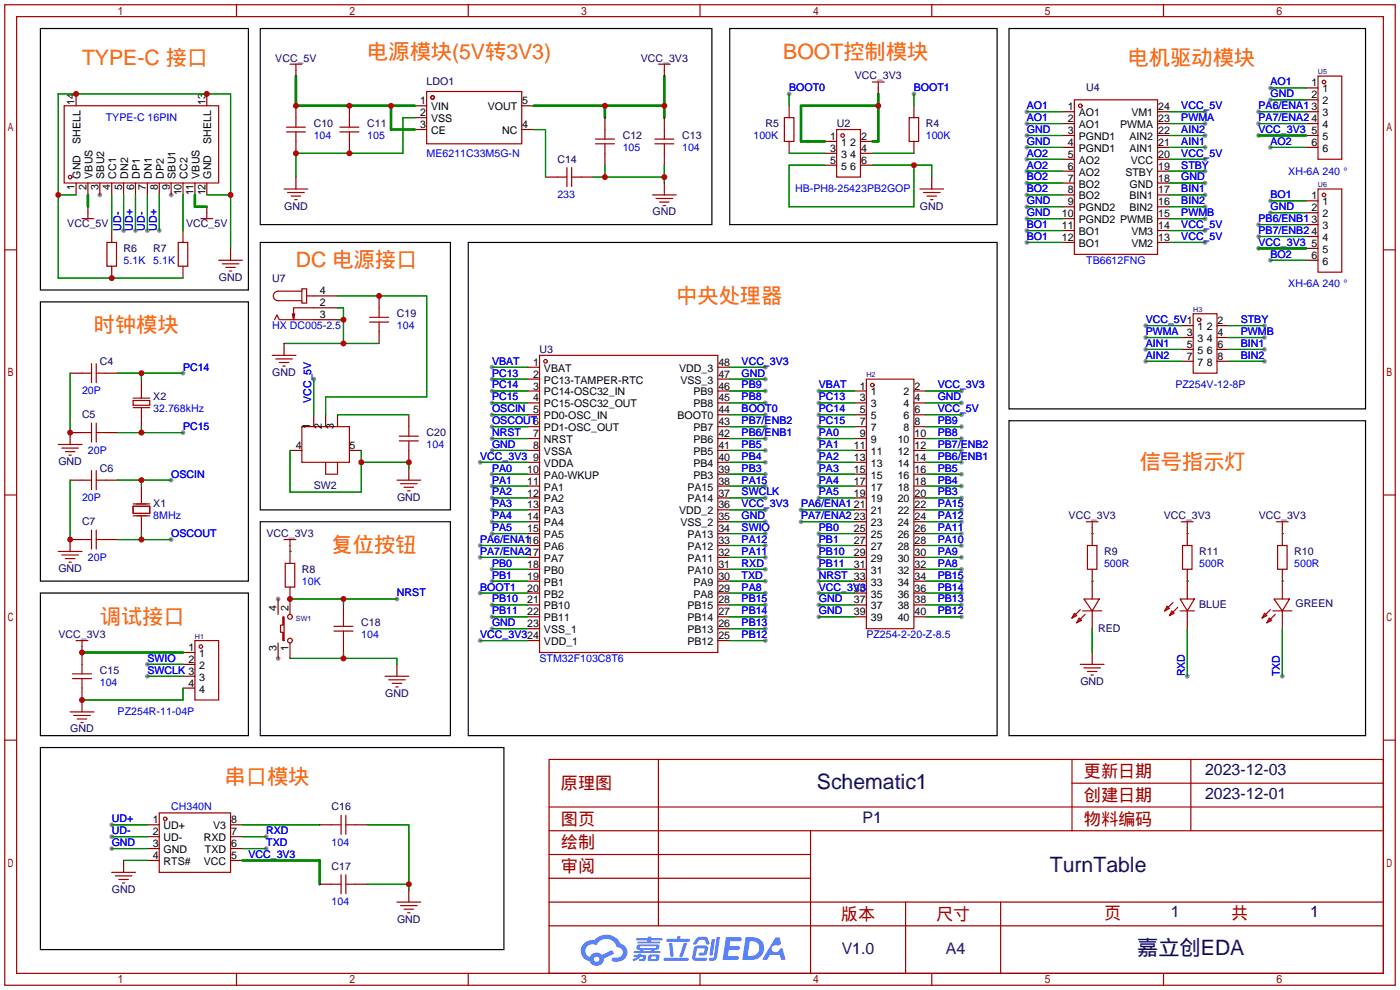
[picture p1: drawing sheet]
<svg xmlns="http://www.w3.org/2000/svg" width="299mm" height="212mm" viewBox="0 0 299 212" stroke-linecap="round" stroke-linejoin="round" font-family="sans-serif">
<defs><g id="words">
<g font-size="4.5" fill="#f60">
<text x="17.5" y="13.9">TYPE-C 接口</text>
<text x="78.5" y="12.6">电源模块(5V转3V3)</text>
<text x="167.4" y="12.6">BOOT控制模块</text>
<text x="241" y="13.9">电机驱动模块</text>
<text x="63.2" y="57.1">DC 电源接口</text>
<text x="144.5" y="64.7">中央处理器</text>
<text x="20.1" y="71">时钟模块</text>
<text x="243.6" y="100.3">信号指示灯</text>
<text x="70.9" y="118">复位按钮</text>
<text x="21.3" y="133.3">调试接口</text>
<text x="48" y="167.6">串口模块</text>
</g>
<g font-size="4.5" fill="#000080">
<text x="174.6" y="168.6">Schematic1</text>
<text x="224.4" y="186.3">TurnTable</text>
<text x="243" y="204.1">嘉立创EDA</text>
</g>
<g font-size="3.7" fill="#a00000">
<text x="231.6" y="166.1">更新日期</text>
<text x="119.9" y="168.6">原理图</text>
<text x="231.6" y="171.2">创建日期</text>
<text x="119.9" y="176.3">图页</text>
<text x="231.6" y="176.3">物料编码</text>
<text x="119.9" y="181.3">绘制</text>
<text x="119.9" y="186.4">审阅</text>
<text x="179.7" y="196.6">版本</text>
<text x="200" y="196.6">尺寸</text>
<text x="236" y="196.3">页</text>
<text x="263.1" y="196.3">共</text>
</g>
<g font-size="3.4" fill="#000080">
<text x="257.6" y="165.7">2023-12-03</text>
<text x="257.6" y="170.8">2023-12-01</text>
<text x="184.4" y="175.9">P1</text>
<text x="250.3" y="196">1</text>
<text x="280" y="196">1</text>
<text x="179.9" y="203.8">V1.0</text>
<text x="202.1" y="203.8">A4</text>
</g>
<g font-size="2.3" fill="#000080">
<text x="58.8" y="13.2">VCC_5V</text>
<text x="136.9" y="13.2">VCC_3V3</text>
<text x="182.7" y="17">VCC_3V3</text>
<text x="91.2" y="18.3">LDO1</text>
<text x="232.2" y="19.5">U4</text>
<text x="67.1" y="27.1">C10</text>
<text x="78.5" y="27.1">C11</text>
<text x="133.1" y="29.7">C12</text>
<text x="145.8" y="29.7">C13</text>
<text x="163.6" y="27.1">R5</text>
<text x="178.8" y="27.1">U2</text>
<text x="197.9" y="27.1">R4</text>
<text x="119.1" y="34.8">C14</text>
<text x="60.7" y="44.8">GND</text>
<text x="139.5" y="46.1">GND</text>
<text x="196.6" y="44.8">GND</text>
<text x="14.4" y="48.5">VCC_5V</text>
<text x="26.4" y="53.8">R6</text>
<text x="32.8" y="53.8">R7</text>
<text x="39.8" y="48.5">VCC_5V</text>
<text x="46.8" y="60">GND</text>
<text x="58.2" y="60.2">U7</text>
<text x="84.8" y="67.8">C19</text>
<text x="21.3" y="77.9">C4</text>
<text x="115.3" y="75.4">U3</text>
<text x="58.2" y="80.3">GND</text>
<text x="17.5" y="89.4">C5</text>
<text x="32.8" y="85.6">X2</text>
<text x="91.2" y="93.2">C20</text>
<text x="12.5" y="99.4">GND</text>
<text x="21.3" y="100.8">C6</text>
<text x="67.1" y="104.6">SW2</text>
<text x="84.9" y="107">GND</text>
<text x="17.5" y="112.2">C7</text>
<text x="32.8" y="108.4">X1</text>
<text x="228.4" y="111">VCC_3V3</text>
<text x="248.7" y="111">VCC_3V3</text>
<text x="269" y="111">VCC_3V3</text>
<text x="56.9" y="114.8">VCC_3V3</text>
<text x="236" y="118.6">R9</text>
<text x="256.3" y="118.6">R11</text>
<text x="276.6" y="118.6">R10</text>
<text x="12.5" y="122.3">GND</text>
<text x="64.5" y="122.4">R8</text>
<text x="256.3" y="130">BLUE</text>
<text x="276.9" y="129.8">GREEN</text>
<text x="12.5" y="136.4">VCC_3V3</text>
<text x="77.2" y="133.8">C18</text>
<text x="234.7" y="135.1">RED</text>
<text x="21.3" y="144">C15</text>
<text x="82.3" y="148.9">GND</text>
<text x="230.9" y="146.4">GND</text>
<text x="15" y="156.5">GND</text>
<text x="70.9" y="173.2">C16</text>
<text x="70.9" y="185.9">C17</text>
<text x="23.9" y="190.8">GND</text>
<text x="84.9" y="197.2">GND</text>
</g>
<g font-size="2.3">
<text x="15.9" y="22.5" transform="rotate(-90 15.9 22.5)">14</text>
<text x="43.9" y="22.5" transform="rotate(-90 43.9 22.5)">13</text>
<text x="89.8" y="22.3">1</text>
<text x="92.1" y="23.6">VIN</text>
<text x="104.3" y="23.6">VOUT</text>
<text x="111.6" y="22.3">5</text>
<text x="228.2" y="23.6">1</text>
<text x="247.5" y="23.6">24</text>
<text x="280.3" y="18.5">1</text>
<text x="280.3" y="21">2</text>
<text x="280.3" y="23.6">3</text>
<text x="282.6" y="19.8">1</text>
<text x="282.6" y="22.3">2</text>
<text x="89.8" y="24.8">2</text>
<text x="89.8" y="27.4">3</text>
<text x="92.1" y="26.1">VSS</text>
<text x="92.1" y="28.6">CE</text>
<text x="107.3" y="28.6">NC</text>
<text x="111.6" y="27.4">4</text>
<text x="177.4" y="29.9">1</text>
<text x="184" y="29.9">2</text>
<text x="228.2" y="26.1">2</text>
<text x="228.2" y="28.6">3</text>
<text x="230.6" y="24.8">AO1</text>
<text x="230.6" y="27.4">AO1</text>
<text x="230.6" y="29.9">PGND1</text>
<text x="239.4" y="27.4">PWMA</text>
<text x="241.4" y="29.9">AIN2</text>
<text x="241.8" y="24.8">VM1</text>
<text x="247.5" y="28.6">22</text>
<text x="247.5" y="26.1">23</text>
<text x="280.3" y="26.1">4</text>
<text x="280.3" y="28.6">5</text>
<text x="282.6" y="24.8">3</text>
<text x="282.6" y="27.4">4</text>
<text x="282.6" y="29.9">5</text>
<text x="17.2" y="30.7" transform="rotate(-90 17.2 30.7)">SHELL</text>
<text x="45.2" y="30.7" transform="rotate(-90 45.2 30.7)">SHELL</text>
<text x="177.4" y="32.5">3</text>
<text x="177.4" y="35">5</text>
<text x="179.8" y="31.2">1</text>
<text x="179.8" y="33.7">3</text>
<text x="181.7" y="33.7">4</text>
<text x="181.7" y="31.2">2</text>
<text x="184" y="35">6</text>
<text x="184" y="32.5">4</text>
<text x="228.2" y="31.2">4</text>
<text x="228.2" y="33.7">5</text>
<text x="230.6" y="32.5">PGND1</text>
<text x="230.6" y="35">AO2</text>
<text x="241.4" y="32.5">AIN1</text>
<text x="241.7" y="35">VCC</text>
<text x="247.5" y="33.7">20</text>
<text x="247.5" y="31.2">21</text>
<text x="280.3" y="31.2">6</text>
<text x="282.6" y="32.5">6</text>
<text x="15.9" y="40.5" transform="rotate(-90 15.9 40.5)">1</text>
<text x="17.2" y="38.2" transform="rotate(-90 17.2 38.2)">GND</text>
<text x="18.5" y="40.5" transform="rotate(-90 18.5 40.5)">2</text>
<text x="19.8" y="38.2" transform="rotate(-90 19.8 38.2)">VBUS</text>
<text x="21" y="40.5" transform="rotate(-90 21 40.5)">3</text>
<text x="22.3" y="38.2" transform="rotate(-90 22.3 38.2)">SBU2</text>
<text x="23.6" y="40.5" transform="rotate(-90 23.6 40.5)">4</text>
<text x="24.8" y="38.2" transform="rotate(-90 24.8 38.2)">CC1</text>
<text x="26.1" y="40.5" transform="rotate(-90 26.1 40.5)">5</text>
<text x="27.4" y="38.2" transform="rotate(-90 27.4 38.2)">DN2</text>
<text x="28.6" y="40.5" transform="rotate(-90 28.6 40.5)">6</text>
<text x="29.9" y="38.2" transform="rotate(-90 29.9 38.2)">DP1</text>
<text x="31.2" y="40.5" transform="rotate(-90 31.2 40.5)">7</text>
<text x="32.5" y="38.2" transform="rotate(-90 32.5 38.2)">DN1</text>
<text x="33.7" y="40.5" transform="rotate(-90 33.7 40.5)">8</text>
<text x="35" y="38.2" transform="rotate(-90 35 38.2)">DP2</text>
<text x="36.3" y="40.5" transform="rotate(-90 36.3 40.5)">9</text>
<text x="37.5" y="38.2" transform="rotate(-90 37.5 38.2)">SBU1</text>
<text x="38.8" y="41.8" transform="rotate(-90 38.8 41.8)">10</text>
<text x="40.1" y="38.2" transform="rotate(-90 40.1 38.2)">CC2</text>
<text x="41.3" y="41.8" transform="rotate(-90 41.3 41.8)">11</text>
<text x="42.6" y="38.2" transform="rotate(-90 42.6 38.2)">VBUS</text>
<text x="43.9" y="41.8" transform="rotate(-90 43.9 41.8)">12</text>
<text x="45.2" y="38.2" transform="rotate(-90 45.2 38.2)">GND</text>
<text x="179.8" y="36.3">5</text>
<text x="181.7" y="36.3">6</text>
<text x="228.2" y="36.3">6</text>
<text x="228.2" y="38.8">7</text>
<text x="228.2" y="41.3">8</text>
<text x="230.6" y="37.5">AO2</text>
<text x="230.6" y="40.1">BO2</text>
<text x="240.5" y="37.5">STBY</text>
<text x="241.4" y="40.1">GND</text>
<text x="247.5" y="41.3">17</text>
<text x="247.5" y="38.8">18</text>
<text x="247.5" y="36.3">19</text>
<text x="227" y="46.4">10</text>
<text x="228.2" y="43.9">9</text>
<text x="230.6" y="42.6">BO2</text>
<text x="230.6" y="45.2">PGND2</text>
<text x="230.6" y="47.7">PGND2 PWMB</text>
<text x="241.4" y="45.2">BIN2</text>
<text x="241.4" y="42.6">BIN1</text>
<text x="247.5" y="46.4">15</text>
<text x="247.5" y="43.9">16</text>
<text x="280.3" y="42.6">1</text>
<text x="280.3" y="45.2">2</text>
<text x="280.3" y="47.7">3</text>
<text x="282.6" y="43.9">1</text>
<text x="282.6" y="46.4">2</text>
<text x="227" y="49">11</text>
<text x="227" y="51.5">12</text>
<text x="230.6" y="50.2">BO1</text>
<text x="230.6" y="52.8">BO1</text>
<text x="241.8" y="52.8">VM2</text>
<text x="241.8" y="50.2">VM3</text>
<text x="247.5" y="51.5">13</text>
<text x="247.5" y="49">14</text>
<text x="280.3" y="50.2">4</text>
<text x="280.3" y="52.8">5</text>
<text x="282.6" y="49">3</text>
<text x="282.6" y="51.5">4</text>
<text x="280.3" y="55.3">6</text>
<text x="282.6" y="54">5</text>
<text x="282.6" y="56.6">6</text>
<text x="68.3" y="65.5">2</text>
<text x="68.3" y="62.9">4</text>
<text x="68.3" y="68">3</text>
<text x="253.6" y="71.8">3</text>
<text x="256" y="70.6">1</text>
<text x="257.9" y="70.6">2</text>
<text x="260.2" y="71.8">4</text>
<text x="260.2" y="69.3">2</text>
<text x="253.6" y="74.4">5</text>
<text x="253.6" y="76.9">7</text>
<text x="256" y="73.1">3</text>
<text x="256" y="75.6">5</text>
<text x="257.9" y="75.6">6</text>
<text x="257.9" y="73.1">4</text>
<text x="260.2" y="76.9">8</text>
<text x="260.2" y="74.4">6</text>
<text x="113.9" y="78.2">1</text>
<text x="113.9" y="80.7">2</text>
<text x="113.9" y="83.3">3</text>
<text x="116.3" y="79.4">VBAT</text>
<text x="116.3" y="82">PC13-TAMPER-RTC</text>
<text x="145.2" y="79.4">VDD_3</text>
<text x="145.4" y="82">VSS_3</text>
<text x="153.5" y="83.3">46</text>
<text x="153.5" y="80.7">47</text>
<text x="153.5" y="78.2">48</text>
<text x="183.8" y="83.3">1</text>
<text x="195.5" y="83.3">2</text>
<text x="256" y="78.2">7</text>
<text x="257.9" y="78.2">8</text>
<text x="113.9" y="85.8">4</text>
<text x="113.9" y="88.3">5</text>
<text x="116.3" y="84.5">PC14-OSC32_IN</text>
<text x="116.3" y="87.1">PC15-OSC32_OUT</text>
<text x="116.3" y="89.6">PD0-OSC_IN</text>
<text x="144.8" y="89.6">BOOT0</text>
<text x="148.2" y="87.1">PB8</text>
<text x="148.2" y="84.5">PB9</text>
<text x="153.5" y="88.3">44</text>
<text x="153.5" y="85.8">45</text>
<text x="183.8" y="85.8">3</text>
<text x="183.8" y="88.3">5</text>
<text x="186.1" y="84.5">1</text>
<text x="186.1" y="87.1">3</text>
<text x="186.1" y="89.6">5</text>
<text x="193.1" y="89.6">6</text>
<text x="193.1" y="87.1">4</text>
<text x="193.1" y="84.5">2</text>
<text x="195.5" y="88.3">6</text>
<text x="195.5" y="85.8">4</text>
<text x="63.3" y="96">4</text>
<text x="66.3" y="91.7" transform="rotate(-90 66.3 91.7)">1</text>
<text x="68.8" y="91.7" transform="rotate(-90 68.8 91.7)">2</text>
<text x="71.3" y="91.7" transform="rotate(-90 71.3 91.7)">3</text>
<text x="74.7" y="96">5</text>
<text x="113.9" y="93.4">7</text>
<text x="113.9" y="96">8</text>
<text x="116.3" y="92.1">PD1-OSC_OUT</text>
<text x="116.3" y="94.7">NRST</text>
<text x="148.2" y="94.7">PB6</text>
<text x="148.2" y="92.1">PB7</text>
<text x="153.5" y="96">41</text>
<text x="153.5" y="93.4">42</text>
<text x="153.5" y="90.9">43</text>
<text x="182.5" y="96">11</text>
<text x="183.8" y="90.9">7</text>
<text x="183.8" y="93.4">9</text>
<text x="186.1" y="92.1">7</text>
<text x="186.1" y="94.7">9</text>
<text x="191.9" y="94.7">10</text>
<text x="193.1" y="92.1">8</text>
<text x="195.5" y="96">12</text>
<text x="195.5" y="93.4">10</text>
<text x="195.5" y="90.9">8</text>
<text x="112.7" y="101">10</text>
<text x="113.9" y="98.5">9</text>
<text x="116.3" y="97.2">VSSA</text>
<text x="116.3" y="99.8">VDDA</text>
<text x="148.2" y="99.8">PB4</text>
<text x="148.2" y="97.2">PB5</text>
<text x="153.5" y="101">39</text>
<text x="153.5" y="98.5">40</text>
<text x="182.5" y="98.5">13</text>
<text x="182.5" y="101">15</text>
<text x="186.1" y="97.2">11</text>
<text x="186.1" y="99.8">13</text>
<text x="191.9" y="99.8">14</text>
<text x="191.9" y="97.2">12</text>
<text x="195.5" y="101">16</text>
<text x="195.5" y="98.5">14</text>
<text x="112.7" y="103.6">11</text>
<text x="112.7" y="106.1">12</text>
<text x="116.3" y="102.3">PA0-WKUP</text>
<text x="116.3" y="104.8">PA1</text>
<text x="116.3" y="107.4">PA2</text>
<text x="146.9" y="107.4">PA14</text>
<text x="146.9" y="104.8">PA15</text>
<text x="148.2" y="102.3">PB3</text>
<text x="153.5" y="106.1">37</text>
<text x="153.5" y="103.6">38</text>
<text x="182.5" y="103.6">17</text>
<text x="182.5" y="106.1">19</text>
<text x="186.1" y="102.3">15</text>
<text x="186.1" y="104.8">17</text>
<text x="186.1" y="107.4">19</text>
<text x="191.9" y="107.4">20</text>
<text x="191.9" y="104.8">18</text>
<text x="191.9" y="102.3">16</text>
<text x="195.5" y="106.1">20</text>
<text x="195.5" y="103.6">18</text>
<text x="112.7" y="108.7">13</text>
<text x="112.7" y="111.2">14</text>
<text x="112.7" y="113.7">15</text>
<text x="116.3" y="109.9">PA3</text>
<text x="116.3" y="112.5">PA4</text>
<text x="145.2" y="109.9">VDD_2</text>
<text x="145.4" y="112.5">VSS_2</text>
<text x="153.5" y="113.7">34</text>
<text x="153.5" y="111.2">35</text>
<text x="153.5" y="108.7">36</text>
<text x="182.5" y="108.7">21</text>
<text x="182.5" y="111.2">23</text>
<text x="182.5" y="113.7">25</text>
<text x="186.1" y="109.9">21</text>
<text x="186.1" y="112.5">23</text>
<text x="191.9" y="112.5">24</text>
<text x="191.9" y="109.9">22</text>
<text x="195.5" y="113.7">26</text>
<text x="195.5" y="111.2">24</text>
<text x="195.5" y="108.7">22</text>
<text x="116.3" y="115">PA5</text>
<text x="116.3" y="117.5">PA6</text>
<text x="146.9" y="117.5">PA12</text>
<text x="146.9" y="115">PA13</text>
<text x="153.5" y="118.8">32</text>
<text x="153.5" y="116.3">33</text>
<text x="182.5" y="116.3">27</text>
<text x="182.5" y="118.8">29</text>
<text x="186.1" y="115">25</text>
<text x="186.1" y="117.5">27</text>
<text x="191.9" y="117.5">28</text>
<text x="191.9" y="115">26</text>
<text x="195.5" y="118.8">30</text>
<text x="195.5" y="116.3">28</text>
<text x="112.7" y="121.4">18</text>
<text x="112.7" y="123.9">19</text>
<text x="116.3" y="120.1">PA7</text>
<text x="116.3" y="122.6">PB0</text>
<text x="116.3" y="125.2">PB1</text>
<text x="146.9" y="122.6">PA10</text>
<text x="146.9" y="120.1">PA11</text>
<text x="148.2" y="125.2">PA9</text>
<text x="153.5" y="123.9">30</text>
<text x="153.5" y="121.4">31</text>
<text x="182.5" y="121.4">31</text>
<text x="186.1" y="120.1">29</text>
<text x="186.1" y="122.6">31</text>
<text x="186.1" y="125.2">33</text>
<text x="191.9" y="125.2">34</text>
<text x="191.9" y="122.6">32</text>
<text x="191.9" y="120.1">30</text>
<text x="195.5" y="123.9">34</text>
<text x="195.5" y="121.4">32</text>
<text x="59.1" y="130.6" transform="rotate(-90 59.1 130.6)">4</text>
<text x="61.7" y="130.6" transform="rotate(-90 61.7 130.6)">2</text>
<text x="112.7" y="126.4">20</text>
<text x="112.7" y="129">21</text>
<text x="112.7" y="131.5">22</text>
<text x="116.3" y="127.7">PB2</text>
<text x="116.3" y="130.2">PB10</text>
<text x="146.9" y="130.2">PB15</text>
<text x="148.2" y="127.7">PA8</text>
<text x="153.5" y="131.5">27</text>
<text x="153.5" y="129">28</text>
<text x="153.5" y="126.4">29</text>
<text x="182.5" y="126.4">35</text>
<text x="182.5" y="129">37</text>
<text x="182.5" y="131.5">39</text>
<text x="186.1" y="127.7">35</text>
<text x="186.1" y="130.2">37</text>
<text x="191.9" y="130.2">38</text>
<text x="191.9" y="127.7">36</text>
<text x="195.5" y="131.5">40</text>
<text x="195.5" y="129">38</text>
<text x="195.5" y="126.4">36</text>
<text x="112.7" y="134.1">23</text>
<text x="116.3" y="132.8">PB11</text>
<text x="116.3" y="135.3">VSS_1</text>
<text x="116.3" y="137.9">VDD_1</text>
<text x="146.9" y="137.9">PB12</text>
<text x="146.9" y="135.3">PB13</text>
<text x="146.9" y="132.8">PB14</text>
<text x="153.5" y="136.6">25</text>
<text x="153.5" y="134.1">26</text>
<text x="186.1" y="132.8">39</text>
<text x="191.9" y="132.8">40</text>
<text x="40.3" y="139.1">1</text>
<text x="40.3" y="141.7">2</text>
<text x="42.6" y="140.4">1</text>
<text x="42.6" y="142.9">2</text>
<text x="59.1" y="139.2" transform="rotate(-90 59.1 139.2)">3</text>
<text x="61.7" y="139.2" transform="rotate(-90 61.7 139.2)">1</text>
<text x="40.3" y="146.8">4</text>
<text x="42.6" y="145.5">3</text>
<text x="42.6" y="148">4</text>
<text x="32.6" y="178.5">2</text>
<text x="32.6" y="176">1</text>
<text x="35" y="179.8">UD-</text>
<text x="35" y="177.2">UD+</text>
<text x="43.6" y="179.8">RXD</text>
<text x="45.6" y="177.2">V3</text>
<text x="49.4" y="176">8</text>
<text x="49.4" y="178.5">7</text>
<text x="32.6" y="183.6">4</text>
<text x="32.6" y="181">3</text>
<text x="35" y="184.9">RTS#</text>
<text x="35" y="182.3">GND</text>
<text x="43.6" y="184.9">VCC</text>
<text x="43.8" y="182.3">TXD</text>
<text x="49.4" y="181">6</text>
<text x="49.4" y="183.6">5</text>
</g>
<g font-size="2.3" fill="#00f">
<text x="168.7" y="19.5">BOOT0</text>
<text x="195.3" y="19.5">BOOT1</text>
<text x="219.5" y="23.3">AO1</text>
<text x="252.5" y="23.3">VCC_5V</text>
<text x="269" y="23.3">PA6/ENA1</text>
<text x="271.5" y="18.3">AO1</text>
<text x="271.5" y="20.8">GND</text>
<text x="22.6" y="25.9">TYPE-C 16PIN</text>
<text x="67.1" y="29.7">104</text>
<text x="78.5" y="29.7">105</text>
<text x="161" y="29.7">100K</text>
<text x="197.9" y="29.7">100K</text>
<text x="219.5" y="25.9">AO1</text>
<text x="219.5" y="28.4">GND</text>
<text x="252.5" y="28.4">AIN2</text>
<text x="252.5" y="25.9">PWMA</text>
<text x="269" y="25.9">PA7/ENA2</text>
<text x="269" y="28.4">VCC_3V3</text>
<text x="91.2" y="33.5">ME6211C33M5G-N</text>
<text x="133.1" y="32.2">105</text>
<text x="145.8" y="32.2">104</text>
<text x="219.5" y="31">GND</text>
<text x="219.5" y="33.5">AO2</text>
<text x="252.5" y="33.5">VCC_5V</text>
<text x="252.5" y="31">AIN1</text>
<text x="271.5" y="31">AO2</text>
<text x="169.9" y="41.1">HB-PH8-25423PB2GOP</text>
<text x="219.5" y="36">AO2</text>
<text x="219.5" y="38.6">BO2</text>
<text x="219.5" y="41.1">BO2</text>
<text x="252.5" y="41.1">BIN1</text>
<text x="252.5" y="38.6">GND</text>
<text x="252.5" y="36">STBY</text>
<text x="275.3" y="37.3">XH-6A 240</text>
<text x="119.1" y="42.4">233</text>
<text x="219.5" y="43.7">GND</text>
<text x="219.5" y="46.2">GND</text>
<text x="252.5" y="46.2">PWMB</text>
<text x="252.5" y="43.7">BIN2</text>
<text x="269" y="47.5">PB6/ENB1</text>
<text x="271.5" y="42.4">BO1</text>
<text x="271.5" y="44.9">GND</text>
<text x="25.9" y="49.3" transform="rotate(-90 25.9 49.3)">UD-</text>
<text x="28.4" y="49.3" transform="rotate(-90 28.4 49.3)">UD+</text>
<text x="31" y="49.3" transform="rotate(-90 31 49.3)">UD-</text>
<text x="33.5" y="49.3" transform="rotate(-90 33.5 49.3)">UD+</text>
<text x="219.5" y="48.7">BO1</text>
<text x="219.5" y="51.3">BO1</text>
<text x="252.5" y="48.7">VCC_5V</text>
<text x="252.5" y="51.3">VCC_5V</text>
<text x="269" y="50">PB7/ENB2</text>
<text x="269" y="52.5">VCC_3V3</text>
<text x="26.4" y="56.4">5.1K</text>
<text x="32.8" y="56.4">5.1K</text>
<text x="232.2" y="56.4">TB6612FNG</text>
<text x="271.5" y="55.1">BO2</text>
<text x="275.3" y="61.4">XH-6A 240</text>
<text x="58.2" y="70.3">HX DC005-2.5</text>
<text x="84.8" y="70.3">104</text>
<text x="244.9" y="69.1">VCC_5V1</text>
<text x="244.9" y="71.6">PWMA</text>
<text x="265.2" y="69.1">STBY</text>
<text x="265.2" y="71.6">PWMB</text>
<text x="105.2" y="77.9">VBAT</text>
<text x="158.5" y="77.9">VCC_3V3</text>
<text x="244.9" y="74.1">AIN1</text>
<text x="244.9" y="76.7">AIN2</text>
<text x="265.2" y="74.1">BIN1</text>
<text x="265.2" y="76.7">BIN2</text>
<text x="39.1" y="79.2">PC14</text>
<text x="105.2" y="83">PC14</text>
<text x="105.2" y="80.5">PC13</text>
<text x="158.5" y="80.5">GND</text>
<text x="158.5" y="83">PB9</text>
<text x="175" y="83">VBAT</text>
<text x="200.4" y="83">VCC_3V3</text>
<text x="251.2" y="83">PZ254V-12-8P</text>
<text x="17.5" y="84.3">20P</text>
<text x="32.8" y="88.1">32.768kHz</text>
<text x="66.5" y="86.1" transform="rotate(-90 66.5 86.1)">VCC_5V</text>
<text x="105.2" y="85.6">PC15</text>
<text x="105.2" y="88.1">OSCIN</text>
<text x="158.5" y="88.1">BOOT0</text>
<text x="158.5" y="85.6">PB8</text>
<text x="175" y="88.1">PC14</text>
<text x="175" y="85.6">PC13</text>
<text x="200.4" y="85.6">GND</text>
<text x="200.4" y="88.1">VCC_5V</text>
<text x="39.1" y="91.9">PC15</text>
<text x="91.2" y="95.7">104</text>
<text x="105.2" y="90.6">OSCOUT6</text>
<text x="105.2" y="93.2">NRST</text>
<text x="105.2" y="95.7">GND</text>
<text x="158.5" y="90.6">PB7/ENB2</text>
<text x="158.5" y="93.2">PB6/ENB1</text>
<text x="158.5" y="95.7">PB5</text>
<text x="175" y="95.7">PA1</text>
<text x="175" y="93.2">PA0</text>
<text x="175" y="90.6">PC15</text>
<text x="200.4" y="90.6">PB9</text>
<text x="200.4" y="93.2">PB8</text>
<text x="200.4" y="95.7">PB7/ENB2</text>
<text x="18.8" y="97">20P</text>
<text x="102.6" y="98.3">VCC_3V3</text>
<text x="105.2" y="100.8">PA0</text>
<text x="158.5" y="98.3">PB4</text>
<text x="158.5" y="100.8">PB3</text>
<text x="175" y="100.8">PA3</text>
<text x="175" y="98.3">PA2</text>
<text x="200.4" y="98.3">PB6/ENB1</text>
<text x="200.4" y="100.8">PB5</text>
<text x="17.5" y="107.2">20P</text>
<text x="36.6" y="102.1">OSCIN</text>
<text x="105.2" y="103.3">PA1</text>
<text x="105.2" y="105.9">PA2</text>
<text x="158.5" y="103.3">PA15</text>
<text x="158.5" y="105.9">SWCLK</text>
<text x="175" y="105.9">PA5</text>
<text x="175" y="103.3">PA4</text>
<text x="200.4" y="103.3">PB4</text>
<text x="200.4" y="105.9">PB3</text>
<text x="32.8" y="111">8MHz</text>
<text x="105.2" y="108.4">PA3</text>
<text x="105.2" y="111">PA4</text>
<text x="105.2" y="113.5">PA5</text>
<text x="158.5" y="108.4">VCC_3V3</text>
<text x="158.5" y="111">GND</text>
<text x="158.5" y="113.5">SWIO</text>
<text x="171.2" y="111">PA7/ENA2</text>
<text x="171.2" y="108.4">PA6/ENA1</text>
<text x="175" y="113.5">PB0</text>
<text x="200.4" y="108.4">PA15</text>
<text x="200.4" y="113.5">PA11</text>
<text x="200.4" y="111">PA12</text>
<text x="18.8" y="119.9">20P</text>
<text x="36.6" y="114.8">OSCOUT</text>
<text x="102.6" y="116">PA6/ENA116</text>
<text x="102.6" y="118.6">PA7/ENA217</text>
<text x="158.5" y="116">PA12</text>
<text x="158.5" y="118.6">PA11</text>
<text x="175" y="118.6">PB10</text>
<text x="175" y="116">PB1</text>
<text x="200.4" y="116">PA10</text>
<text x="200.4" y="118.6">PA9</text>
<text x="64.5" y="124.9">10K</text>
<text x="105.2" y="121.1">PB0</text>
<text x="105.2" y="123.7">PB1</text>
<text x="158.5" y="121.1">RXD</text>
<text x="158.5" y="123.7">TXD</text>
<text x="175" y="123.7">NRST 33</text>
<text x="175" y="121.1">PB11</text>
<text x="200.4" y="121.1">PA8</text>
<text x="200.4" y="123.7">PB15</text>
<text x="236" y="121.1">500R</text>
<text x="256.3" y="121.1">500R</text>
<text x="276.6" y="121.1">500R</text>
<text x="84.8" y="127.5">NRST</text>
<text x="102.6" y="126.2">BOOT1</text>
<text x="105.2" y="128.7">PB10</text>
<text x="105.2" y="131.3">PB11</text>
<text x="158.5" y="126.2">PA8</text>
<text x="158.5" y="128.7">PB15</text>
<text x="158.5" y="131.3">PB14</text>
<text x="175" y="131.3">GND</text>
<text x="175" y="128.7">GND</text>
<text x="175" y="126.2">VCC_3V3</text>
<text x="200.4" y="126.2">PB14</text>
<text x="200.4" y="128.7">PB13</text>
<text x="200.4" y="131.3">PB12</text>
<text x="77.2" y="136.4">104</text>
<text x="102.6" y="136.4">VCC_3V324</text>
<text x="105.2" y="133.8">GND</text>
<text x="158.5" y="133.8">PB13</text>
<text x="158.5" y="136.4">PB12</text>
<text x="185.2" y="136.4">PZ254-2-20-Z-8.5</text>
<text x="31.5" y="141.4">SWIO</text>
<text x="31.5" y="144">SWCLK 3</text>
<text x="115.3" y="141.4">STM32F103C8T6</text>
<text x="21.3" y="146.5">104</text>
<text x="253.2" y="144.5" transform="rotate(-90 253.2 144.5)">RXD</text>
<text x="273.5" y="144.5" transform="rotate(-90 273.5 144.5)">TXD</text>
<text x="25.1" y="152.9">PZ254R-11-04P</text>
<text x="36.6" y="173.2">CH340N</text>
<text x="23.9" y="175.7">UD+</text>
<text x="23.9" y="178.3">UD-</text>
<text x="56.9" y="178.3">RXD</text>
<text x="23.9" y="180.8">GND</text>
<text x="53.1" y="183.4">VCC_3V3</text>
<text x="56.9" y="180.8">TXD</text>
<text x="70.9" y="180.8">104</text>
<text x="70.9" y="193.5">104</text>
</g>
<g font-size="1.5" fill="#000080">
<text x="281.7" y="15.9">U5</text>
<text x="281.7" y="40">U6</text>
<text x="255" y="66.7">H3</text>
<text x="185.2" y="80.7">H2</text>
<text x="41.7" y="136.5">H1</text>
<text x="63.2" y="132.7">SW1</text>
</g>
</g></defs>
<g fill="#999">
<circle cx="21.3" cy="41.7" r=".51"/>
<circle cx="36.6" cy="41.7" r=".51"/>
<circle cx="59.4" cy="140.7" r=".51"/>
<circle cx="59.4" cy="128" r=".51"/>
<circle cx="31.5" cy="49.3" r=".51"/>
<circle cx="23.9" cy="176.3" r=".51"/>
<circle cx="29" cy="49.3" r=".51"/>
<circle cx="23.9" cy="178.8" r=".51"/>
<circle cx="56.9" cy="178.8" r=".51"/>
<circle cx="56.9" cy="181.4" r=".51"/>
<circle cx="23.9" cy="181.4" r=".51"/>
<circle cx="39.1" cy="79.8" r=".51"/>
<circle cx="39.1" cy="92.5" r=".51"/>
<circle cx="36.6" cy="102.6" r=".51"/>
<circle cx="36.6" cy="115.3" r=".51"/>
<circle cx="163.6" cy="88.6" r=".51"/>
<circle cx="105.2" cy="83.6" r=".51"/>
<circle cx="105.2" cy="86.1" r=".51"/>
<circle cx="105.2" cy="88.6" r=".51"/>
<circle cx="105.2" cy="91.2" r=".51"/>
<circle cx="102.6" cy="126.7" r=".51"/>
<circle cx="163.6" cy="121.7" r=".51"/>
<circle cx="163.6" cy="124.2" r=".51"/>
<circle cx="34" cy="49.3" r=".51"/>
<circle cx="26.4" cy="49.3" r=".51"/>
<circle cx="257.6" cy="23.9" r=".51"/>
<circle cx="257.6" cy="49.3" r=".51"/>
<circle cx="257.6" cy="51.8" r=".51"/>
<circle cx="219.5" cy="23.9" r=".51"/>
<circle cx="219.5" cy="26.4" r=".51"/>
<circle cx="219.5" cy="29" r=".51"/>
<circle cx="219.5" cy="31.5" r=".51"/>
<circle cx="219.5" cy="34" r=".51"/>
<circle cx="219.5" cy="36.6" r=".51"/>
<circle cx="219.5" cy="39.1" r=".51"/>
<circle cx="219.5" cy="41.7" r=".51"/>
<circle cx="219.5" cy="44.2" r=".51"/>
<circle cx="219.5" cy="46.7" r=".51"/>
<circle cx="219.5" cy="49.3" r=".51"/>
<circle cx="219.5" cy="51.8" r=".51"/>
<circle cx="257.6" cy="46.7" r=".51"/>
<circle cx="257.6" cy="44.2" r=".51"/>
<circle cx="257.6" cy="41.7" r=".51"/>
<circle cx="257.6" cy="39.1" r=".51"/>
<circle cx="257.6" cy="36.6" r=".51"/>
<circle cx="257.6" cy="34" r=".51"/>
<circle cx="257.6" cy="31.5" r=".51"/>
<circle cx="257.6" cy="29" r=".51"/>
<circle cx="257.6" cy="26.4" r=".51"/>
<circle cx="168.7" cy="20.1" r=".51"/>
<circle cx="195.3" cy="20.1" r=".51"/>
<circle cx="271.5" cy="18.8" r=".51"/>
<circle cx="271.5" cy="31.5" r=".51"/>
<circle cx="271.5" cy="21.3" r=".51"/>
<circle cx="269" cy="23.9" r=".51"/>
<circle cx="269" cy="26.4" r=".51"/>
<circle cx="269" cy="29" r=".51"/>
<circle cx="271.5" cy="42.9" r=".51"/>
<circle cx="271.5" cy="45.5" r=".51"/>
<circle cx="269" cy="48" r=".51"/>
<circle cx="269" cy="50.5" r=".51"/>
<circle cx="269" cy="53.1" r=".51"/>
<circle cx="271.5" cy="55.6" r=".51"/>
<circle cx="31.5" cy="142" r=".51"/>
<circle cx="31.5" cy="144.5" r=".51"/>
<circle cx="163.6" cy="78.5" r=".51"/>
<circle cx="163.6" cy="81" r=".51"/>
<circle cx="163.6" cy="83.6" r=".51"/>
<circle cx="163.6" cy="86.1" r=".51"/>
<circle cx="163.6" cy="91.2" r=".51"/>
<circle cx="163.6" cy="93.7" r=".51"/>
<circle cx="163.6" cy="96.3" r=".51"/>
<circle cx="163.6" cy="98.8" r=".51"/>
<circle cx="163.6" cy="101.3" r=".51"/>
<circle cx="163.6" cy="103.9" r=".51"/>
<circle cx="163.6" cy="106.4" r=".51"/>
<circle cx="163.6" cy="109" r=".51"/>
<circle cx="163.6" cy="111.5" r=".51"/>
<circle cx="163.6" cy="114" r=".51"/>
<circle cx="163.6" cy="116.6" r=".51"/>
<circle cx="163.6" cy="119.1" r=".51"/>
<circle cx="163.6" cy="126.7" r=".51"/>
<circle cx="163.6" cy="129.3" r=".51"/>
<circle cx="163.6" cy="131.8" r=".51"/>
<circle cx="163.6" cy="134.4" r=".51"/>
<circle cx="163.6" cy="136.9" r=".51"/>
<circle cx="105.2" cy="78.5" r=".51"/>
<circle cx="105.2" cy="81" r=".51"/>
<circle cx="105.2" cy="93.7" r=".51"/>
<circle cx="105.2" cy="96.3" r=".51"/>
<circle cx="102.6" cy="98.8" r=".51"/>
<circle cx="105.2" cy="101.3" r=".51"/>
<circle cx="105.2" cy="103.9" r=".51"/>
<circle cx="105.2" cy="106.4" r=".51"/>
<circle cx="105.2" cy="109" r=".51"/>
<circle cx="105.2" cy="111.5" r=".51"/>
<circle cx="105.2" cy="114" r=".51"/>
<circle cx="102.6" cy="116.6" r=".51"/>
<circle cx="102.6" cy="119.1" r=".51"/>
<circle cx="105.2" cy="121.7" r=".51"/>
<circle cx="105.2" cy="124.2" r=".51"/>
<circle cx="105.2" cy="129.3" r=".51"/>
<circle cx="105.2" cy="131.8" r=".51"/>
<circle cx="105.2" cy="134.4" r=".51"/>
<circle cx="102.6" cy="136.9" r=".51"/>
<circle cx="84.8" cy="128" r=".51"/>
<circle cx="175" cy="83.6" r=".51"/>
<circle cx="205.5" cy="83.6" r=".51"/>
<circle cx="205.5" cy="86.1" r=".51"/>
<circle cx="205.5" cy="88.6" r=".51"/>
<circle cx="205.5" cy="91.2" r=".51"/>
<circle cx="205.5" cy="93.7" r=".51"/>
<circle cx="205.5" cy="96.3" r=".51"/>
<circle cx="205.5" cy="98.8" r=".51"/>
<circle cx="205.5" cy="101.3" r=".51"/>
<circle cx="205.5" cy="103.9" r=".51"/>
<circle cx="205.5" cy="106.4" r=".51"/>
<circle cx="205.5" cy="109" r=".51"/>
<circle cx="205.5" cy="114" r=".51"/>
<circle cx="205.5" cy="111.5" r=".51"/>
<circle cx="205.5" cy="116.6" r=".51"/>
<circle cx="205.5" cy="119.1" r=".51"/>
<circle cx="205.5" cy="121.7" r=".51"/>
<circle cx="205.5" cy="124.2" r=".51"/>
<circle cx="205.5" cy="126.7" r=".51"/>
<circle cx="205.5" cy="129.3" r=".51"/>
<circle cx="205.5" cy="131.8" r=".51"/>
<circle cx="175" cy="131.8" r=".51"/>
<circle cx="175" cy="129.3" r=".51"/>
<circle cx="175" cy="126.7" r=".51"/>
<circle cx="175" cy="124.2" r=".51"/>
<circle cx="175" cy="121.7" r=".51"/>
<circle cx="175" cy="119.1" r=".51"/>
<circle cx="175" cy="116.6" r=".51"/>
<circle cx="175" cy="114" r=".51"/>
<circle cx="171.2" cy="111.5" r=".51"/>
<circle cx="171.2" cy="109" r=".51"/>
<circle cx="175" cy="106.4" r=".51"/>
<circle cx="175" cy="103.9" r=".51"/>
<circle cx="175" cy="101.3" r=".51"/>
<circle cx="175" cy="98.8" r=".51"/>
<circle cx="175" cy="96.3" r=".51"/>
<circle cx="175" cy="93.7" r=".51"/>
<circle cx="175" cy="91.2" r=".51"/>
<circle cx="175" cy="88.6" r=".51"/>
<circle cx="175" cy="86.1" r=".51"/>
<circle cx="253.7" cy="144.5" r=".51"/>
<circle cx="274.1" cy="144.5" r=".51"/>
<circle cx="270.3" cy="69.6" r=".51"/>
<circle cx="270.3" cy="72.1" r=".51"/>
<circle cx="270.3" cy="74.7" r=".51"/>
<circle cx="270.3" cy="77.2" r=".51"/>
<circle cx="244.9" cy="69.6" r=".51"/>
<circle cx="244.9" cy="72.1" r=".51"/>
<circle cx="244.9" cy="74.7" r=".51"/>
<circle cx="244.9" cy="77.2" r=".51"/>
<circle cx="67.1" cy="81" r=".51"/>
</g>
<g fill="none" stroke="#a10000" stroke-width=".25">
<path d="M1 1h297.2v209.6h-297.2zM3.6 3.6h292.1v204.4h-292.1zM50.5 1v2.6M100.1 1v2.6M149.6 1v2.6M199.1 1v2.6M248.7 1v2.6M1 53.4h2.6M295.7 53.4h2.5M1 105.8h2.6M295.7 105.8h2.5M1 158.2h2.6"/>
<path d="M295.7 158.2h2.5M117.3 162.3h178.4v45.7h-178.4zM117.3 177.5h178.4M117.3 172.5h178.4M140.7 162.3v35.6M173.2 177.5v30.5M229.1 162.3v15.2M229.1 167.4h66.6M254.5 162.3v15.2M117.3 182.6h55.9M117.3 197.9h178.4M117.3 192.8h178.4"/>
<path d="M117.3 187.7h55.9M193.5 192.8v15.2M213.9 192.8v15.2M50.5 208v2.6M100.1 208v2.6M149.6 208v2.6M199.1 208v2.6M248.7 208v2.6"/>
</g>
<g fill="#5487ff">
<path d="M155.2 200.3h2.6a.48 .48 0 0 1 .7 .4 .48 .48 0 0 1-.6 .4h-1.8l-.2 1.1h1.9a.43 .43 0 0 1 .4 .4 .43 .43 0 0 1-.5 .4h-1.9l-.2 1.3h1.7a.45 .45 0 0 1 .5 .2 .45 .45 0 0 1-.1 .6h-3.3z"/>
<path d="M165.7 200.3h.9l.4 1.5-.8 .3a.84 .84 0 0 0-1.2 .3 .84 .84 0 0 0 .4 1.1 .84 .84 0 0 0 1.1-.4l.1-.2 .6-.3 .7 2.5h-1l-.2-1h-2.1l-.6 1h-1.1z"/>
<path d="M152.1 200.8h.7l-.5 3.1a.36 .36 0 0 1-.3 .3 .36 .36 0 0 1-.4-.3z"/>
<path d="M153.2 200.2h.7l-.6 4.3a1.13 1.13 0 0 1-1.8 .6l.2-.4h.7l.2-.2z"/>
<path d="M148.9 200.6l.6-.4h1a.77 .77 0 0 1 .9 .5l.3 1-.2 .2h-.5l-.3-.9-.2-.2-1 .1-.7 1-.6-.1-.1-.2z"/>
<path d="M148.4 202.4l.6-.3h1.7a.81 .81 0 0 1 .7 .5 .81 .81 0 0 1-.2 .8 .81 .81 0 0 1-.9 .8h-.7a.32 .32 0 0 1-.3-.3 .32 .32 0 0 1 .4-.3h.7l.2-.9-1.6 .1-.4 1.8 2.2 .1a.32 .32 0 0 1 .3 .4 .32 .32 0 0 1-.4 .2h-2.2l-.5-.3-.1-.5z"/>
<path d="M141.9 204.7h5a.33 .33 0 0 1 .3 .3 .33 .33 0 0 1-.3 .3h-4.9l-.2-.1z"/>
<path d="M146.1 201.5h.8l-.7 2a.98 .98 0 0 1-.7 1.1l-.3-.3z"/>
<path d="M143 201.6h.7l.3 2.5a.34 .34 0 0 1-.3 .4 .34 .34 0 0 1-.4-.3z"/>
<path d="M142.5 200.7h2.1l.3-.6h.6l-.1 .6h1.7a.32 .32 0 0 1 .4 .3 .32 .32 0 0 1-.4 .3h-4.5l-.2-.2z"/>
<path d="M135.5 204.1h.9l.1-.3h.6v.3h.8a.82 .82 0 0 1-.5 1.3h-.8v-.4l.7-.1 .1-.3a.68 .68 0 0 0-1 .4l-1.1 .4-.1-.4 .9-.5h-.7z"/>
<path d="M136 200.5h2.4l.1-.3h.7v.3h2.2l.2 .3-.2 .2h-2.3v.2h1.8l.2 .3-.2 .1h-4.5l-.1-.4h2l.1-.2h-2.3l-.1-.2z"/>
<path d="M159.4 200.3l-.8 4.9h1.7a2.5 2.5 0 0 0 3-2.5 2.5 2.5 0 0 0-3.1-2.4zM160.3 201.1a1.61 1.61 0 0 1 2 1.5 1.61 1.61 0 0 1-1.8 1.7h-.7z"/>
<path d="M136.2 202a.55 .55 0 0 0-.2 .8 .55 .55 0 0 0 .7 .2l.1 .3h-1.3v.3l5.4 .1 .3-.2-.2-.2h-1.2l.2-.3a.7 .7 0 0 0 .8-.3 .7 .7 0 0 0 0-.8l-4.2-.1zM136.8 202.3l3.3-.1 .1 .1-.2 .3h-3.2zM137.5 203h1.7l-.2 .3h-1.4z"/>
<path d="M138.6 204.2a1.05 1.05 0 0 0 0 1.2 2.91 2.91 0 0 0 2.2-.2 .98 .98 0 0 0 0-1.2h-1.6zM139.2 204.5l.9-.1 .1 .4-.2 .2-.8-.1z"/>
<path d="M124.9 201.6a2.23 2.23 0 0 0-.7 2.3 2.23 2.23 0 0 0 1.8 1.6 1.58 1.58 0 0 0 1.8 .9 1.58 1.58 0 0 0 1.3-1.5l2.2-1.1-.5-.7-2.1 1a1.65 1.65 0 0 0-2.7 .4 1.45 1.45 0 0 1-.8-1.9 1.45 1.45 0 0 1 2-.7l.3 .1a2.3 2.3 0 0 1 2.3-1.3 2.3 2.3 0 0 1 2 1.7 1.12 1.12 0 0 1 1.3 1 1.12 1.12 0 0 1-1.1 1.2h-.7a.45 .45 0 0 0-.6 .4 .45 .45 0 0 0 .5 .5 2.21 2.21 0 0 0 2.2-.5 2.21 2.21 0 0 0 .5-2.3 2.13 2.13 0 0 0-1.3-1.1 3.3 3.3 0 0 0-5.6-.7l-1.1 .1zM127 205a.57 .57 0 0 1 1.1 0 .57 .57 0 0 1-1.1 0z"/>
</g>
<g fill="none" stroke="#a10000" stroke-width=".25">
<path d="M62 13.7h2.5M63.2 13.7v1.3M91.2 19.6h20.3v11.1h-20.3zM140.7 13.7h2.6M142 13.7v1.3M186.4 17.5h2.6M187.7 17.5v1.3M281.7 16.3h5.1v17.7h-5.1zM13.7 22.6h33v16.5h-33zM61.2 28.2h4.1M61.2 27.2h4.1M63.2 25.1v2.1"/>
<path d="M63.2 28.2v2M72.6 28.2h4.1M72.6 27.2h4.1M74.7 25.1v2.1M74.7 28.2v2M119.1 37.8h2.1M121.2 35.8v4.1M122.2 35.8v4.1M122.2 37.8h2M127.3 30.7h4M127.3 29.7h4M129.3 27.7v2"/>
<path d="M129.3 30.7v2.1M140 30.7h4M140 29.7h4M142 27.7v2M142 30.7v2.1M167.6 25.1h2.1v5.1h-2.1zM178.8 27.7h5.1v10.1h-5.1zM194.3 25.1h2v5.1h-2zM229.6 21.3h17.8v33.1h-17.8zM17.5 46.7h2.6M18.8 45.5v1.2M22.9 51.8h2v5.1h-2z"/>
<path d="M38.1 51.8h2v5.1h-2zM42.9 46.7h2.6M44.2 45.5v1.2M46.7 55.6h5.1M47.5 56.4h3.6M48.3 57.2h2M49 57.9h.5M60.7 40.4h5.1M61.5 41.1h3.5M62.2 41.9h2.1M63 42.7h.5M139.4 41.7h5.1"/>
<path d="M140.2 42.4h3.6M141 43.2h2M141.7 43.9h.5M196.6 40.4h5.1M197.4 41.1h3.5M198.1 41.9h2.1M198.9 42.7h.5M281.7 40.4h5.1v17.8h-5.1zM17.5 79.8h2.1M19.6 77.7v4.1M20.6 79.8h2M20.6 77.7v4.1"/>
<path d="M58.2 75.9h5M58.7 68.3l.5-1 .5 1h7.4M58.9 76.7h3.6M59.7 77.5h2M60.5 78.2h.5M63 67.1l-.3 1.2M64.5 61.7h1v3.1h-1zM64.5 62.2h-5.1a1.02 1.02 0 0 0-1 1 1.02 1.02 0 0 0 1 1.1h5.1M65.5 63.2h1.6M67.1 65.8h-4.4v2.5l-.2-1.2M79 68.8h4.1M79 67.8h4.1"/>
<path d="M81 65.8v2M81 68.8v2.1M115.3 75.9h38.1v63.5h-38.1zM255 67.1h5.1v12.7h-5.1zM12.4 95h5.1M13.2 95.8h3.6M14 96.5h2M14.7 97.3h.5M17.5 92.5h2.1M19.6 90.4v4.1M20.6 90.4v4.1M20.6 92.5h2"/>
<path d="M28.4 85.6h3.6v1h-3.6zM28.4 87.1h3.6M28.4 85.1h3.6M30.2 83.6v1.5M30.2 87.1v1.5M64.5 91.2h10.2v7.6h-10.2zM69.6 98.8v2.5h2.5v-2.5M85.3 94.2h4.1M85.3 93.2h4.1M87.4 91.2v2M87.4 94.2v2.1M185.2 81h10.1v53.4h-10.1z"/>
<path d="M12.4 117.9h5.1M13.2 118.6h3.6M14 119.4h2M17.5 102.6h2.1M17.5 115.3h2.1M19.6 100.6v4M19.6 113.3v4M20.6 100.6v4M20.6 113.3v4M20.6 102.6h2M20.6 115.3h2M28.4 108.2h3.6v1.5h-3.6z"/>
<path d="M28.4 110.2h3.6M28.4 107.7h3.6M30.2 106.4v1M30.2 110.5v1M60.7 115.3h2.5M62 115.3v1.3M84.8 102.6h5.1M85.6 103.4h3.6M86.4 104.1h2M87.1 104.9h.5M232.2 111.5h2.5M232.4 116.6h2v5.1h-2z"/>
<path d="M233.4 111.5v1.3M252.5 111.5h2.5M252.7 116.6h2.1v5.1h-2.1zM253.7 111.5v1.3M272.8 111.5h2.5M273 116.6h2.1v5.1h-2.1zM274.1 111.5v1.3M14.7 120.1h.5M16.3 136.9h2.5M17.5 136.9v1.3M41.7 136.9h5v12.7h-5zM60.5 131.8h.2v5.1h-.2v-1.8h-.6v-1.5h.6z"/>
<path d="M61 120.4h2v5.1h-2zM71.4 133.9h4M71.4 134.9h4M73.4 131.8v2.1M73.4 134.9v2M229.6 131.1l.5 .5-1 .5zM230.6 132.1l.5 .5-1 .5zM230.9 130.3l-1.8 1.8M231.4 130.6h4.1M231.6 128h3.3l-1.5 2.6zM231.9 131.3l-1.8 1.8M249.4 129.5l.5 .5-1 .6z"/>
<path d="M250.4 130.6l.6 .5-1.1 .5zM250.7 128.8l-1.8 1.8M251.7 129.8l-1.8 1.8M252.2 128h3.1l-1.6 2.6zM252.2 130.6h3.1M270.3 131.1l.5 .5-1.1 .5zM271.3 132.1l.5 .5-1 .5zM271.5 130.3l-1.8 1.8M272 130.6h4.1M272.3 128h3.3l-1.5 2.6zM272.5 131.3l-1.7 1.8M15 152.1h5.1"/>
<path d="M15.5 145h4.1M15.5 144h4.1M15.7 152.9h3.6M16.5 153.7h2M17.3 154.4h.5M17.5 142v2M17.5 145v2.1M82.3 144.5h5.1M83.1 145.3h3.5M83.8 146.1h2.1M84.6 146.8h.5M230.9 142h5.1"/>
<path d="M231.6 142.7h3.6M232.4 143.5h2M233.2 144.3h.5M34 173.7h15.3v12.7h-15.3zM70.9 176.3h2M72.9 174.2v4.1M73.9 176.3h2M73.9 174.2v4.1M23.9 186.4h5.1M24.6 187.2h3.6M25.4 188h2M26.2 188.7h.5"/>
<path d="M70.9 189h2M72.9 186.9v4.1M73.9 186.9v4.1M73.9 189h2M84.8 192.8h5.1M85.6 193.5h3.6M86.4 194.3h2M87.1 195.1h.5"/>
<circle cx="283" cy="17.5" r=".38"/>
<circle cx="15" cy="37.8" r=".38"/>
<circle cx="92.5" cy="20.8" r=".38"/>
<circle cx="180.1" cy="29" r=".38"/>
<circle cx="230.9" cy="22.6" r=".38"/>
<circle cx="283" cy="41.7" r=".38"/>
<circle cx="116.6" cy="77.2" r=".38"/>
<circle cx="256.3" cy="68.3" r=".38"/>
<circle cx="186.4" cy="82.3" r=".38"/>
<circle cx="42.9" cy="138.2" r=".38"/>
<circle cx="62" cy="131.8" r=".51"/>
<circle cx="62" cy="136.9" r=".51"/>
<circle cx="35.3" cy="175" r=".38"/>
</g>
<g fill="none" stroke="#870000" stroke-width=".25">
<path d="M63.2 15v1.3M142 15v1.3M187.7 18.8v1.3M279.1 18.8h2.6M16.3 20.1v2.5M16.3 39.1v2.6M18.8 39.1v2.6M21.3 39.1v2.6M23.9 39.1v2.6M26.4 39.1v2.6M29 39.1v2.6M31.5 39.1v2.6"/>
<path d="M34 39.1v2.6M36.6 39.1v2.6M39.1 39.1v2.6M41.7 39.1v2.6M44.2 20.1v2.5M44.2 39.1v2.6M63.2 22.6v2.5M63.2 30.2v2.6M63.2 37.8v2.6M74.7 22.6v2.5M74.7 30.2v2.6M88.6 22.6h2.6"/>
<path d="M88.6 25.1h2.6M88.6 27.7h2.6M111.5 22.6h2.5M111.5 27.7h2.5M116.6 37.8h2.5M124.2 37.8h2.5M129.3 25.1v2.6M129.3 32.8v2.5M142 25.1v2.6M142 32.8v2.5M142 39.1v2.6M168.7 22.6v2.5"/>
<path d="M168.7 30.2v2.6M176.3 30.2h2.5M176.3 35.3h2.5M176.3 32.8h2.5M183.9 30.2h2.5M183.9 35.3h2.5M183.9 32.8h2.5M195.3 22.6v2.5M195.3 30.2v2.6M199.1 37.8v2.6M227.1 23.9h2.5M227.1 26.4h2.5"/>
<path d="M227.1 29h2.5M227.1 31.5h2.5M227.1 34h2.5M227.1 36.6h2.5M227.1 39.1h2.5M247.4 23.9h2.5M247.4 26.4h2.5M247.4 29h2.5M247.4 31.5h2.5M247.4 34h2.5M247.4 36.6h2.5M247.4 39.1h2.5"/>
<path d="M279.1 23.9h2.6M279.1 26.4h2.6M279.1 29h2.6M279.1 31.5h2.6M279.1 21.3h2.6M18.8 44.2v1.3M23.9 49.3v2.5M23.9 56.9v2.5M39.1 49.3v2.5M39.1 56.9v2.5M44.2 44.2v1.3M49.3 53.1v2.5"/>
<path d="M227.1 41.7h2.5M227.1 44.2h2.5M227.1 46.7h2.5M227.1 49.3h2.5M227.1 51.8h2.5M247.4 41.7h2.5M247.4 44.2h2.5M247.4 46.7h2.5M247.4 49.3h2.5M247.4 51.8h2.5M279.1 42.9h2.6M279.1 45.5h2.6"/>
<path d="M279.1 48h2.6M279.1 50.5h2.6M279.1 53.1h2.6M279.1 55.6h2.6M15 79.8h2.5M22.6 79.8h2.5M60.7 73.4v2.5M67.1 68.3h5M67.1 65.8h5M67.1 63.2h5M81 63.2v2.6M81 70.9v2.5"/>
<path d="M112.8 78.5h2.5M153.4 78.5h2.6M252.5 69.6h2.5M252.5 77.2h2.5M252.5 72.1h2.5M252.5 74.7h2.5M260.1 69.6h2.5M260.1 77.2h2.5M260.1 72.1h2.5M260.1 74.7h2.5M17.5 92.5h-2.5v2.5M22.6 92.5h2.5"/>
<path d="M30.2 81v2.6M30.2 88.6v2.6M62 96.3h2.5M67.1 88.6v2.6M69.6 88.6v2.6M72.1 88.6v2.6M74.7 96.3h2.5M87.4 88.6v2.6M87.4 96.3v2.5M112.8 81h2.5M112.8 83.6h2.5M112.8 86.1h2.5"/>
<path d="M112.8 88.6h2.5M112.8 91.2h2.5M112.8 93.7h2.5M112.8 96.3h2.5M112.8 98.8h2.5M153.4 81h2.6M153.4 83.6h2.6M153.4 86.1h2.6M153.4 88.6h2.6M153.4 91.2h2.6M153.4 93.7h2.6M153.4 96.3h2.6"/>
<path d="M153.4 98.8h2.6M182.6 83.6h2.6M182.6 86.1h2.6M182.6 88.6h2.6M182.6 91.2h2.6M182.6 93.7h2.6M182.6 96.3h2.6M182.6 98.8h2.6M195.3 83.6h2.6M195.3 86.1h2.6M195.3 88.6h2.6M195.3 91.2h2.6"/>
<path d="M195.3 93.7h2.6M195.3 96.3h2.6M195.3 98.8h2.6M15 102.6h2.5M17.5 115.3h-2.5v2.6M22.6 102.6h2.5M22.6 115.3h2.5M30.2 103.9v2.5M30.2 111.5v2.5M62 116.6v3.8M87.4 100.1v2.5M112.8 101.3h2.5"/>
<path d="M112.8 103.9h2.5M112.8 106.4h2.5M112.8 109h2.5M112.8 111.5h2.5M112.8 114h2.5M112.8 116.6h2.5M112.8 119.1h2.5M153.4 101.3h2.6M153.4 103.9h2.6M153.4 106.4h2.6M153.4 109h2.6M153.4 111.5h2.6"/>
<path d="M153.4 114h2.6M153.4 116.6h2.6M153.4 119.1h2.6M182.6 101.3h2.6M182.6 103.9h2.6M182.6 106.4h2.6M182.6 109h2.6M182.6 111.5h2.6M182.6 114h2.6M182.6 116.6h2.6M182.6 119.1h2.6M195.3 101.3h2.6"/>
<path d="M195.3 103.9h2.6M195.3 106.4h2.6M195.3 109h2.6M195.3 111.5h2.6M195.3 114h2.6M195.3 116.6h2.6M195.3 119.1h2.6M233.4 112.8v3.8M253.7 112.8v3.8M274.1 112.8v3.8M17.5 138.2v3.8M39.1 139.4h2.6"/>
<path d="M59.4 128v3.3M59.4 137.4v3.3M62 125.5v5.8M62 137.4v3.3M73.4 129.3v2.5M73.4 136.9v2.5M112.8 121.7h2.5M112.8 124.2h2.5M112.8 126.7h2.5M112.8 129.3h2.5M112.8 131.8h2.5M112.8 134.4h2.5"/>
<path d="M112.8 136.9h2.5M153.4 121.7h2.6M153.4 124.2h2.6M153.4 126.7h2.6M153.4 129.3h2.6M153.4 131.8h2.6M153.4 134.4h2.6M153.4 136.9h2.6M182.6 121.7h2.6M182.6 124.2h2.6M182.6 126.7h2.6M182.6 129.3h2.6"/>
<path d="M182.6 131.8h2.6M195.3 121.7h2.6M195.3 124.2h2.6M195.3 126.7h2.6M195.3 129.3h2.6M195.3 131.8h2.6M233.4 121.7v6.3M233.4 130.6v3.8M233.4 139.4v2.6M253.7 121.7v6.3M253.7 130.6v3.8M274.1 121.7v6.3"/>
<path d="M274.1 130.6v3.8M17.5 147.1v5M39.1 142h2.6M39.1 144.5h2.6M39.1 147.1h2.6M84.8 142v2.5M31.5 176.3h2.5M31.5 178.8h2.5M49.3 176.3h2.5M49.3 178.8h2.5M68.3 176.3h2.6M75.9 176.3h2.6"/>
<path d="M26.4 183.9v2.5M31.5 181.4h2.5M31.5 183.9h2.5M49.3 181.4h2.5M49.3 183.9h2.5M68.3 189h2.6M75.9 189h2.6M87.4 190.2v2.6"/>
</g>
<g fill="none" stroke="#008700" stroke-width=".25">
<path d="M271.5 18.8h7.6M88.6 25.1h-2.5v7.7h-22.9v5M114 27.7h2.6v10.1M126.7 37.8h15.3M129.3 35.3v2.5M142 35.3v3.8M168.7 20.1v2.5M168.7 32.8h7.6M176.3 35.3h-7.6v8.9h26.6v-8.9M186.4 35.3h12.7v2.5M186.4 32.8h8.9M195.3 20.1v2.5"/>
<path d="M219.5 23.9h7.6M219.5 26.4h7.6M219.5 29h7.6M219.5 31.5h7.6M219.5 34h7.6M219.5 36.6h7.6M219.5 39.1h7.6M249.9 23.9h7.7M249.9 26.4h7.7M249.9 29h7.7M249.9 31.5h7.7M249.9 34h7.7"/>
<path d="M249.9 36.6h7.7M249.9 39.1h7.7M269 23.9h10.1M269 26.4h10.1M271.5 31.5h7.6M271.5 21.3h7.6M12.4 41.7h3.9M23.9 41.7v7.6M26.4 41.7v7.6M29 41.7v7.6M31.5 41.7v7.6M34 41.7v7.6"/>
<path d="M39.1 41.7v7.6M44.2 41.7h5.1M49.3 53.1v-33h-36.9v39.3h26.7M219.5 44.2h7.6M219.5 41.7h7.6M219.5 49.3h7.6M219.5 51.8h7.6M219.5 46.7h7.6M249.9 44.2h7.7M249.9 41.7h7.7M249.9 49.3h7.7M249.9 51.8h7.7"/>
<path d="M249.9 46.7h7.7M269 48h10.1M269 50.5h10.1M271.5 42.9h7.6M271.5 45.5h7.6M271.5 55.6h7.6M15 79.8v12.7M25.1 79.8h14M30.2 79.8v1.2M60.7 73.4h20.3M72.1 65.8h1.3v7.6M72.1 63.2h19.1v21.6h-21.6v3.8"/>
<path d="M72.1 68.3h1.3M105.2 78.5h7.6M156 78.5h7.6M244.9 69.6h7.6M244.9 72.1h7.6M244.9 74.7h7.6M244.9 77.2h7.6M262.6 69.6h7.7M262.6 72.1h7.7M262.6 74.7h7.7M262.6 77.2h7.7M25.1 92.5h14"/>
<path d="M30.2 91.2v1.3M62 96.3v8.9h15.2v-8.9M67.1 81v7.6M72.1 88.6h15.3M77.2 98.8h10.2v1.3M102.6 98.8h10.2M105.2 88.6h7.6M105.2 83.6h7.6M105.2 86.1h7.6M105.2 91.2h7.6M105.2 81h7.6M105.2 93.7h7.6"/>
<path d="M105.2 96.3h7.6M156 88.6h7.6M156 83.6h7.6M156 86.1h7.6M156 91.2h7.6M156 81h7.6M156 93.7h7.6M156 96.3h7.6M156 98.8h7.6M175 88.6h7.6M175 83.6h7.6M175 86.1h7.6"/>
<path d="M175 91.2h7.6M175 93.7h7.6M175 96.3h7.6M175 98.8h7.6M197.9 88.6h7.6M197.9 83.6h7.6M197.9 86.1h7.6M197.9 91.2h7.6M197.9 93.7h7.6M197.9 96.3h7.6M197.9 98.8h7.6M15 102.6v12.7"/>
<path d="M25.1 102.6h11.5M25.1 115.3h11.5M30.2 102.6v1.3M30.2 114v1.3M62 117.9h.1M102.6 116.6h10.2M102.6 119.1h10.2M105.2 101.3h7.6M105.2 103.9h7.6M105.2 106.4h7.6M105.2 109h7.6M105.2 111.5h7.6"/>
<path d="M105.2 114h7.6M156 101.3h7.6M156 103.9h7.6M156 106.4h7.6M156 109h7.6M156 111.5h7.6M156 114h7.6M156 116.6h7.6M156 119.1h7.6M171.2 109h11.4M171.2 111.5h11.4M175 101.3h7.6"/>
<path d="M175 103.9h7.6M175 106.4h7.6M175 114h7.6M175 116.6h7.6M175 119.1h7.6M197.9 101.3h7.6M197.9 103.9h7.6M197.9 106.4h7.6M197.9 109h7.6M197.9 111.5h7.6M197.9 114h7.6M197.9 116.6h7.6"/>
<path d="M197.9 119.1h7.6M233.4 114h.1M253.7 114h.1M274.1 114h.1M62 128h22.8M73.4 128v1.3M73.4 139.4v1.3M102.6 126.7h10.2M102.6 136.9h10.2M105.2 121.7h7.6M105.2 124.2h7.6M105.2 129.3h7.6"/>
<path d="M105.2 131.8h7.6M105.2 134.4h7.6M156 126.7h7.6M156 121.7h7.6M156 124.2h7.6M156 129.3h7.6M156 131.8h7.6M156 134.4h7.6M156 136.9h7.6M175 126.7h7.6M175 121.7h7.6M175 124.2h7.6"/>
<path d="M175 129.3h7.6M175 131.8h7.6M197.9 126.7h7.6M197.9 121.7h7.6M197.9 124.2h7.6M197.9 129.3h7.6M197.9 131.8h7.6M233.4 124.2h.1M233.4 134.4v5M253.7 124.2h.1M253.7 134.4v10.1M274.1 124.2h.1"/>
<path d="M274.1 134.4v10.1M31.5 142h7.6M31.5 144.5h7.6M39.1 147.1v2.5h-21.6M62 140.7h22.8v1.3M23.9 176.3h7.6M23.9 178.8h7.6M51.8 176.3h16.5M51.8 178.8h5.1M78.5 176.3h8.9v13.9M23.9 181.4h7.6M26.4 183.9h5.1"/>
<path d="M51.8 181.4h5.1M78.5 189h8.9"/>
</g>
<g fill="none" stroke="#008700" stroke-width=".51">
<path d="M63.2 16.3v6.3h25.4M142 16.3v8.8M83.6 22.6v5.1h5M114 22.6h28M129.3 22.6v2.5M187.7 22.6h-16.5v7.6h5.1M187.7 20.1v10.1h-1.3M269 29h10.1M18.8 41.7v2.5M41.7 41.7v2.5h2.5M269 53.1h10.1M17.5 139.4h21.6"/>
<path d="M51.8 183.9h16.5v5.1"/>
</g>
<path d="M8.6 6.1h44.5v55.9h-44.5zM55.6 6.1h96.5v41.9h-96.5zM156 6.1h57.1v41.9h-57.1zM215.6 6.1h76.2v81.3h-76.2zM55.6 51.8h40.7v57.2h-40.7zM100.1 51.8h113v105.4h-113zM8.6 64.5h44.5v59.7h-44.5zM215.6 89.9h76.2v67.3h-76.2zM55.6 111.5h40.7v45.7h-40.7zM8.6 126.7h44.5v30.5h-44.5zM8.6 159.8h99.1v43.1h-99.1z" fill="none" stroke="#000" stroke-width=".25"/>
<g fill="#c00">
<circle cx="187.7" cy="22.6" r=".63"/>
<circle cx="195.3" cy="35.3" r=".63"/>
<circle cx="15" cy="92.5" r=".63"/>
<circle cx="15" cy="115.3" r=".63"/>
<circle cx="30.2" cy="79.8" r=".63"/>
<circle cx="30.2" cy="92.5" r=".63"/>
<circle cx="30.2" cy="102.6" r=".63"/>
<circle cx="30.2" cy="115.3" r=".63"/>
<circle cx="49.3" cy="41.7" r=".63"/>
<circle cx="23.9" cy="59.4" r=".63"/>
<circle cx="12.4" cy="41.7" r=".63"/>
<circle cx="16.3" cy="20.1" r=".63"/>
<circle cx="44.2" cy="20.1" r=".63"/>
<circle cx="63.2" cy="22.6" r=".63"/>
<circle cx="83.6" cy="22.6" r=".63"/>
<circle cx="74.7" cy="22.6" r=".63"/>
<circle cx="129.3" cy="22.6" r=".63"/>
<circle cx="142" cy="22.6" r=".63"/>
<circle cx="129.3" cy="37.8" r=".63"/>
<circle cx="142" cy="37.8" r=".63"/>
<circle cx="63.2" cy="32.8" r=".63"/>
<circle cx="74.7" cy="32.8" r=".63"/>
<circle cx="17.5" cy="139.4" r=".63"/>
<circle cx="17.5" cy="149.6" r=".63"/>
<circle cx="87.4" cy="189" r=".63"/>
<circle cx="73.4" cy="140.7" r=".63"/>
<circle cx="73.4" cy="128" r=".63"/>
<circle cx="62" cy="128" r=".63"/>
<circle cx="81" cy="63.2" r=".63"/>
<circle cx="73.4" cy="73.4" r=".63"/>
<circle cx="73.4" cy="68.3" r=".63"/>
<circle cx="87.4" cy="98.8" r=".63"/>
<circle cx="77.2" cy="98.8" r=".63"/>
</g>
<use href="#words"/>
</svg>
